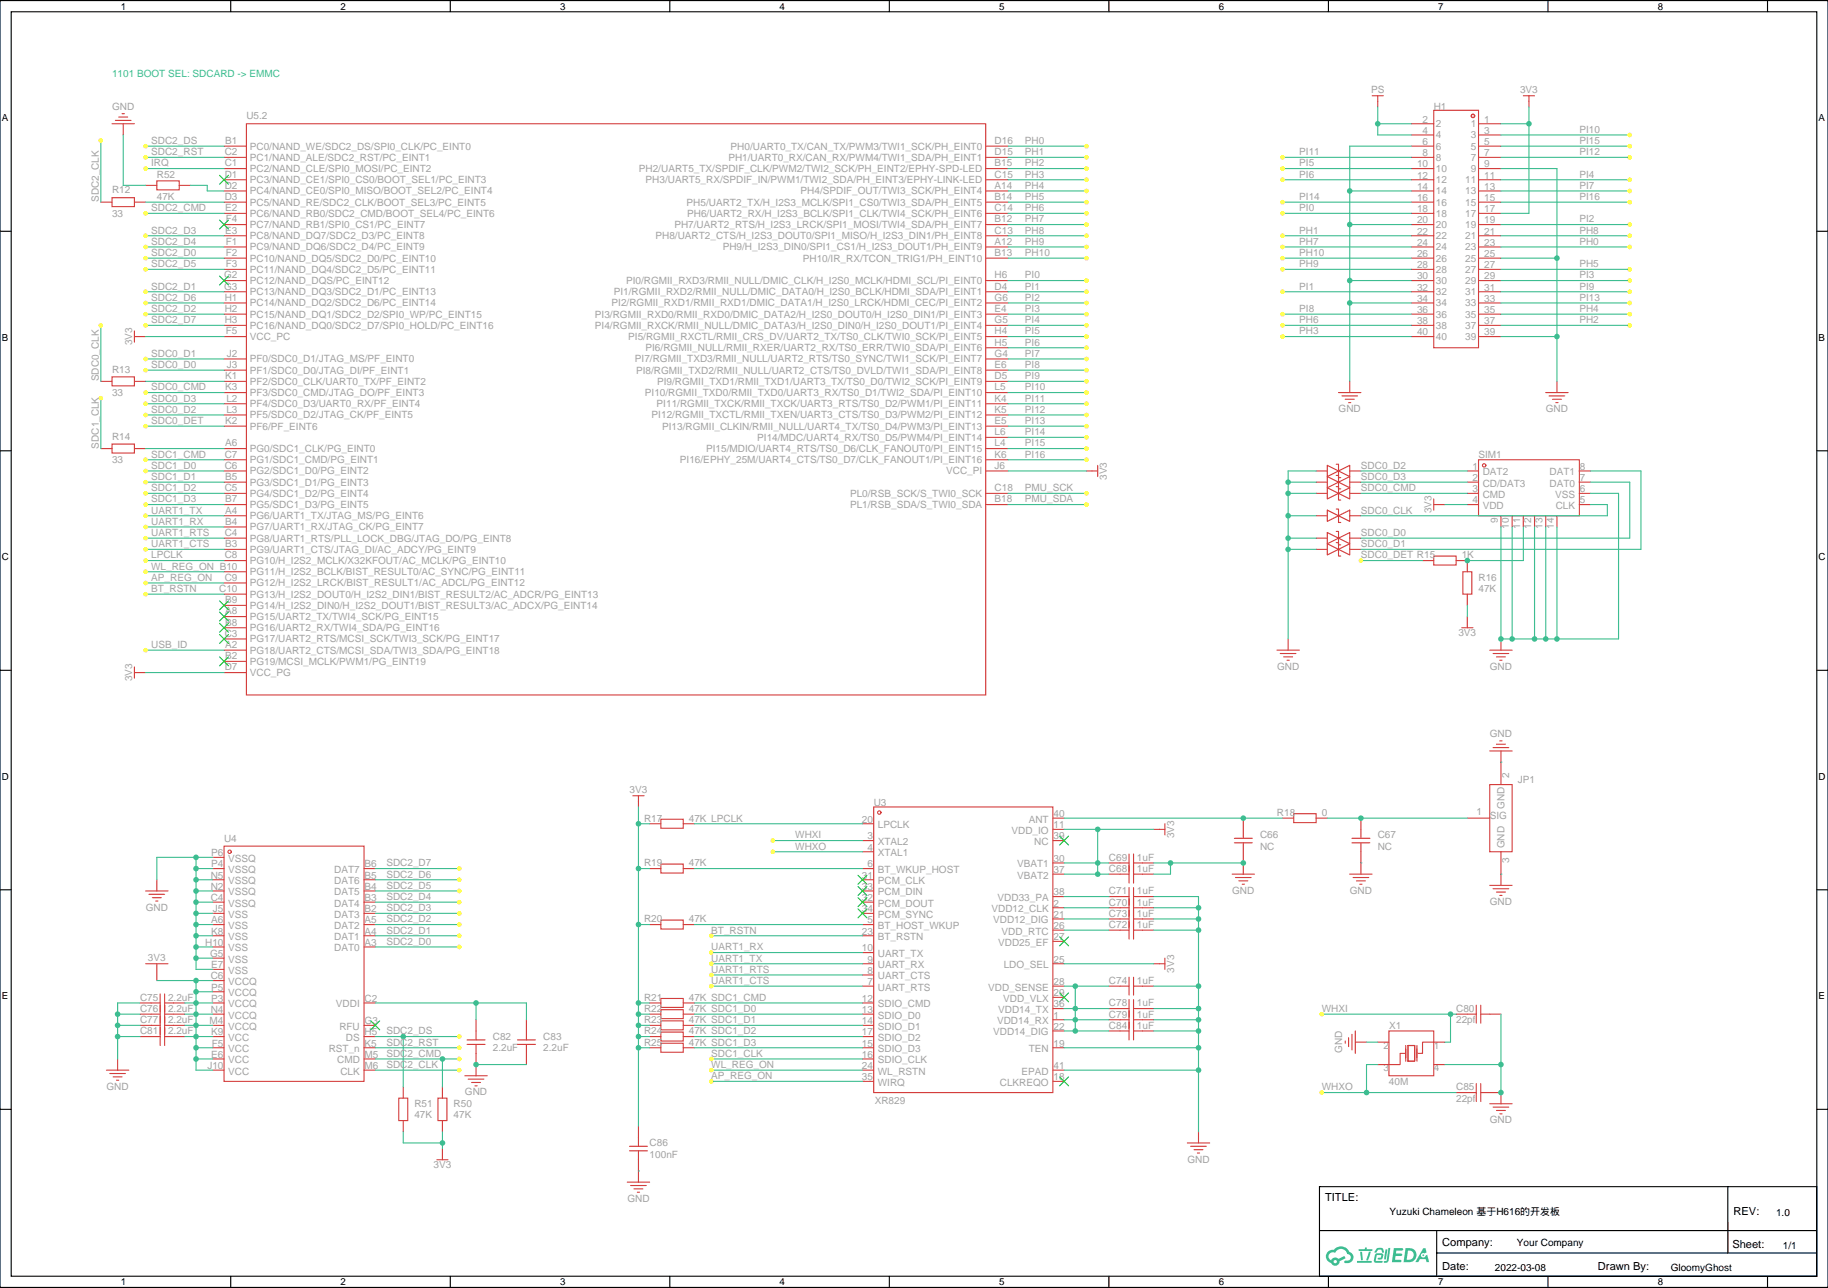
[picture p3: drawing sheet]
<svg xmlns="http://www.w3.org/2000/svg" width="576mm" height="406mm" viewBox="0 0 576 406" stroke-linecap="round" stroke-linejoin="round" font-family="sans-serif">
<defs><g id="words">
<g font-size="3.5">
<text x="417.3" y="378.2">TITLE:</text>
<text x="546" y="382.8">REV:</text>
<text x="454.2" y="392.4">Company:</text>
<text x="545.6" y="393">Sheet:</text>
<text x="454.2" y="400">Date:</text>
<text x="503.3" y="400.1">Drawn By:</text>
</g>
<g font-size="3.1">
<text x="38.1" y="3">1</text>
<text x="107.2" y="3">2</text>
<text x="176.4" y="3">3</text>
<text x="245.5" y="3">4</text>
<text x="314.7" y="3">5</text>
<text x="383.8" y="3">6</text>
<text x="453" y="3">7</text>
<text x="522.1" y="3">8</text>
<text x=".5" y="38.1">A</text>
<text x="572.7" y="38.1">A</text>
<text x=".5" y="107.3">B</text>
<text x="572.7" y="107.3">B</text>
<text x=".5" y="176.4">C</text>
<text x="572.7" y="176.4">C</text>
<text x=".5" y="245.5">D</text>
<text x="572.7" y="245.5">D</text>
<text x=".5" y="314.7">E</text>
<text x="572.7" y="314.7">E</text>
<text x="437.7" y="382.8">Yuzuki Chameleon 基于H616的开发板</text>
<text x="559.4" y="383">1.0</text>
<text x="477.7" y="392.5">Your Company</text>
<text x="561.5" y="393.3">1/1</text>
<text x="470.8" y="400.4">2022-03-08</text>
<text x="526.2" y="400.3">GloomyGhost</text>
<text x="38.1" y="404.8">1</text>
<text x="107.2" y="404.8">2</text>
<text x="176.4" y="404.8">3</text>
<text x="245.5" y="404.8">4</text>
<text x="314.7" y="404.8">5</text>
<text x="383.8" y="404.8">6</text>
<text x="453" y="404.8">7</text>
<text x="522.1" y="404.8">8</text>
</g>
<text font-size="3.1" fill="#3dbc91" x="35.3" y="24.2">1101 BOOT SEL: SDCARD -&gt; EMMC</text>
<g font-size="3.1" fill="#a2a2a2">
<text x="431.8" y="29.3">PS</text>
<text x="478.7" y="29.3">3V3</text>
<text x="35.3" y="34.6">GND</text>
<text x="451.6" y="34.8">H1</text>
<text x="77.6" y="37.4">U5.2</text>
<text x="448" y="38.6">2</text>
<text x="452.3" y="40.1">2</text>
<text x="463.2" y="40.1">1</text>
<text x="467.4" y="38.6">1</text>
<text x="497.4" y="41.9">PI10</text>
<text x="47.6" y="45.4">SDC2_DS</text>
<text x="70.9" y="45.4">B1</text>
<text x="78.7" y="47.1">PC0/NAND_WE/SDC2_DS/SPI0_CLK/PC_EINT0</text>
<text x="230.1" y="47.1">PH0/UART0_TX/CAN_TX/PWM3/TWI1_SCK/PH_EINT0</text>
<text x="313.3" y="45.4">D16</text>
<text x="322.8" y="45.4">PH0</text>
<text x="448" y="42.2">4</text>
<text x="448" y="45.7">6</text>
<text x="452.3" y="43.6">4</text>
<text x="452.3" y="47.1">6</text>
<text x="463.2" y="43.6">3</text>
<text x="463.2" y="47.1">5</text>
<text x="467.4" y="42.2">3</text>
<text x="467.4" y="45.7">5</text>
<text x="497.4" y="45.4">PI15</text>
<text x="47.6" y="48.9">SDC2_RST</text>
<text x="47.6" y="52.4">IRQ</text>
<text x="70.8" y="52.4">C1</text>
<text x="70.8" y="48.9">C2</text>
<text x="78.7" y="50.7">PC1/NAND_ALE/SDC2_RST/PC_EINT1</text>
<text x="229.4" y="50.7">PH1/UART0_RX/CAN_RX/PWM4/TWI1_SDA/PH_EINT1</text>
<text x="313.3" y="52.4">B15</text>
<text x="313.3" y="48.9">D15</text>
<text x="322.8" y="48.9">PH1</text>
<text x="322.8" y="52.4">PH2</text>
<text x="409.2" y="48.9">PI11</text>
<text x="409.2" y="52.4">PI5</text>
<text x="446.3" y="52.8">10</text>
<text x="448" y="49.2">8</text>
<text x="452.3" y="50.6">8</text>
<text x="463.2" y="50.6">7</text>
<text x="467.4" y="49.2">7</text>
<text x="467.4" y="52.8">9</text>
<text x="497.4" y="48.9">PI12</text>
<text x="49.4" y="56">R52</text>
<text x="70.8" y="59.5">D2</text>
<text x="70.8" y="56">D1</text>
<text x="78.7" y="57.7">PC3/NAND_CE1/SPI0_CS0/BOOT_SEL1/PC_EINT3</text>
<text x="78.7" y="54.2">PC2/NAND_CLE/SPI0_MOSI/PC_EINT2</text>
<text x="201.2" y="54.2">PH2/UART5_TX/SPDIF_CLK/PWM2/TWI2_SCK/PH_EINT2/EPHY-SPD-LED</text>
<text x="203.3" y="57.7">PH3/UART5_RX/SPDIF_IN/PWM1/TWI2_SDA/PH_EINT3/EPHY-LINK-LED</text>
<text x="313.3" y="59.5">A14</text>
<text x="313.3" y="56">C15</text>
<text x="322.8" y="56">PH3</text>
<text x="322.8" y="59.5">PH4</text>
<text x="409.2" y="56">PI6</text>
<text x="446.3" y="56.3">12</text>
<text x="446.3" y="59.8">14</text>
<text x="452.3" y="54.2">10</text>
<text x="452.3" y="57.7">12</text>
<text x="461.5" y="57.7">11</text>
<text x="463.2" y="54.2">9</text>
<text x="467.4" y="56.3">11</text>
<text x="467.4" y="59.8">13</text>
<text x="497.4" y="56">PI4</text>
<text x="497.4" y="59.5">PI7</text>
<text x="31.1" y="63.7" transform="rotate(-90 31.1 63.7)">SDC2_CLK</text>
<text x="35.3" y="60.9">R12</text>
<text x="49.4" y="63">47K</text>
<text x="70.8" y="63">D3</text>
<text x="78.7" y="64.8">PC5/NAND_RE/SDC2_CLK/BOOT_SEL3/PC_EINT5</text>
<text x="78.7" y="61.3">PC4/NAND_CE0/SPI0_MISO/BOOT_SEL2/PC_EINT4</text>
<text x="216.3" y="64.8">PH5/UART2_TX/H_I2S3_MCLK/SPI1_CS0/TWI3_SDA/PH_EINT5</text>
<text x="252.2" y="61.3">PH4/SPDIF_OUT/TWI3_SCK/PH_EINT4</text>
<text x="313.3" y="63">B14</text>
<text x="322.8" y="63">PH5</text>
<text x="409.2" y="63">PI14</text>
<text x="446.3" y="63.3">16</text>
<text x="452.3" y="61.2">14</text>
<text x="452.3" y="64.7">16</text>
<text x="461.5" y="61.2">13</text>
<text x="461.5" y="64.7">15</text>
<text x="467.4" y="63.3">15</text>
<text x="497.4" y="63">PI16</text>
<text x="35.3" y="68.3">33</text>
<text x="47.6" y="66.5">SDC2_CMD</text>
<text x="70.9" y="66.5">E2</text>
<text x="71.1" y="70.1">F4</text>
<text x="78.7" y="71.8">PC7/NAND_RB1/SPI0_CS1/PC_EINT7</text>
<text x="78.7" y="68.3">PC6/NAND_RB0/SDC2_CMD/BOOT_SEL4/PC_EINT6</text>
<text x="212.4" y="71.8">PH7/UART2_RTS/H_I2S3_LRCK/SPI1_MOSI/TWI4_SDA/PH_EINT7</text>
<text x="216.4" y="68.3">PH6/UART2_RX/H_I2S3_BCLK/SPI1_CLK/TWI4_SCK/PH_EINT6</text>
<text x="313.3" y="70.1">B12</text>
<text x="313.3" y="66.5">C14</text>
<text x="322.8" y="66.5">PH6</text>
<text x="322.8" y="70.1">PH7</text>
<text x="409.2" y="66.5">PI0</text>
<text x="446.3" y="66.9">18</text>
<text x="446.3" y="70.4">20</text>
<text x="452.3" y="68.3">18</text>
<text x="452.3" y="71.8">20</text>
<text x="461.5" y="68.3">17</text>
<text x="461.5" y="71.8">19</text>
<text x="467.4" y="66.9">17</text>
<text x="467.4" y="70.4">19</text>
<text x="497.4" y="70.1">PI2</text>
<text x="47.6" y="73.6">SDC2_D3</text>
<text x="47.6" y="77.1">SDC2_D4</text>
<text x="70.9" y="73.6">E3</text>
<text x="71.1" y="77.1">F1</text>
<text x="78.7" y="75.4">PC8/NAND_DQ7/SDC2_D3/PC_EINT8</text>
<text x="206.5" y="75.4">PH8/UART2_CTS/H_I2S3_DOUT0/SPI1_MISO/H_I2S3_DIN1/PH_EINT8</text>
<text x="313.3" y="77.1">A12</text>
<text x="313.3" y="73.6">C13</text>
<text x="322.8" y="73.6">PH8</text>
<text x="322.8" y="77.1">PH9</text>
<text x="409.2" y="73.6">PH1</text>
<text x="409.2" y="77.1">PH7</text>
<text x="446.3" y="73.9">22</text>
<text x="446.3" y="77.4">24</text>
<text x="452.3" y="75.3">22</text>
<text x="461.5" y="75.3">21</text>
<text x="467.4" y="73.9">21</text>
<text x="467.4" y="77.4">23</text>
<text x="497.4" y="73.6">PH8</text>
<text x="497.4" y="77.1">PH0</text>
<text x="47.6" y="80.7">SDC2_D0</text>
<text x="71.1" y="80.7">F2</text>
<text x="78.7" y="82.4">PC10/NAND_DQ5/SDC2_D0/PC_EINT10</text>
<text x="78.7" y="78.9">PC9/NAND_DQ6/SDC2_D4/PC_EINT9</text>
<text x="227.6" y="78.9">PH9/H_I2S3_DIN0/SPI1_CS1/H_I2S3_DOUT1/PH_EINT9</text>
<text x="252.8" y="82.4">PH10/IR_RX/TCON_TRIG1/PH_EINT10</text>
<text x="313.3" y="80.7">B13</text>
<text x="322.8" y="80.7">PH10</text>
<text x="409.2" y="80.7">PH10</text>
<text x="446.3" y="81">26</text>
<text x="452.3" y="78.9">24</text>
<text x="452.3" y="82.4">26</text>
<text x="461.5" y="78.9">23</text>
<text x="461.5" y="82.4">25</text>
<text x="467.4" y="81">25</text>
<text x="47.6" y="84.2">SDC2_D5</text>
<text x="70.6" y="87.7">G2</text>
<text x="71.1" y="84.2">F3</text>
<text x="78.7" y="89.5">PC12/NAND_DQS/PC_EINT12</text>
<text x="78.7" y="85.9">PC11/NAND_DQ4/SDC2_D5/PC_EINT11</text>
<text x="197.2" y="89.5">PI0/RGMII_RXD3/RMII_NULL/DMIC_CLK/H_I2S0_MCLK/HDMI_SCL/PI_EINT0</text>
<text x="313.3" y="87.7">H6</text>
<text x="322.8" y="87.7">PI0</text>
<text x="409.2" y="84.2">PH9</text>
<text x="446.3" y="84.5">28</text>
<text x="446.3" y="88">30</text>
<text x="452.3" y="85.9">28</text>
<text x="452.3" y="89.4">30</text>
<text x="461.5" y="85.9">27</text>
<text x="461.5" y="89.4">29</text>
<text x="467.4" y="84.5">27</text>
<text x="467.4" y="88">29</text>
<text x="497.4" y="84.2">PH5</text>
<text x="497.4" y="87.7">PI3</text>
<text x="47.6" y="91.2">SDC2_D1</text>
<text x="47.6" y="94.8">SDC2_D6</text>
<text x="70.6" y="91.2">G3</text>
<text x="70.8" y="94.8">H1</text>
<text x="78.7" y="93">PC13/NAND_DQ3/SDC2_D1/PC_EINT13</text>
<text x="193.3" y="93">PI1/RGMII_RXD2/RMII_NULL/DMIC_DATA0/H_I2S0_BCLK/HDMI_SDA/PI_EINT1</text>
<text x="313.3" y="94.8">G6</text>
<text x="313.3" y="91.2">D4</text>
<text x="322.8" y="91.2">PI1</text>
<text x="322.8" y="94.8">PI2</text>
<text x="409.2" y="91.2">PI1</text>
<text x="446.3" y="91.6">32</text>
<text x="446.3" y="95.1">34</text>
<text x="452.3" y="93">32</text>
<text x="461.5" y="93">31</text>
<text x="467.4" y="91.6">31</text>
<text x="467.4" y="95.1">33</text>
<text x="497.4" y="91.2">PI9</text>
<text x="497.4" y="94.8">PI13</text>
<text x="47.6" y="98.3">SDC2_D2</text>
<text x="47.6" y="101.8">SDC2_D7</text>
<text x="70.8" y="101.8">H3</text>
<text x="70.8" y="98.3">H2</text>
<text x="78.7" y="100.1">PC15/NAND_DQ1/SDC2_D2/SPI0_WP/PC_EINT15</text>
<text x="78.7" y="96.5">PC14/NAND_DQ2/SDC2_D6/PC_EINT14</text>
<text x="187.4" y="100.1">PI3/RGMII_RXD0/RMII_RXD0/DMIC_DATA2/H_I2S0_DOUT0/H_I2S0_DIN1/PI_EINT3</text>
<text x="192.6" y="96.5">PI2/RGMII_RXD1/RMII_RXD1/DMIC_DATA1/H_I2S0_LRCK/HDMI_CEC/PI_EINT2</text>
<text x="313.3" y="101.8">G5</text>
<text x="313.3" y="98.3">E4</text>
<text x="322.8" y="98.3">PI3</text>
<text x="322.8" y="101.8">PI4</text>
<text x="409.2" y="98.3">PI8</text>
<text x="409.2" y="101.8">PH6</text>
<text x="446.3" y="98.6">36</text>
<text x="452.3" y="96.5">34</text>
<text x="452.3" y="100">36</text>
<text x="461.5" y="96.5">33</text>
<text x="461.5" y="100">35</text>
<text x="467.4" y="98.6">35</text>
<text x="497.4" y="98.3">PH4</text>
<text x="497.4" y="101.8">PH2</text>
<text x="71.1" y="105.4">F5</text>
<text x="78.7" y="107.1">VCC_PC</text>
<text x="78.7" y="103.6">PC16/NAND_DQ0/SDC2_D7/SPI0_HOLD/PC_EINT16</text>
<text x="187.4" y="103.6">PI4/RGMII_RXCK/RMII_NULL/DMIC_DATA3/H_I2S0_DIN0/H_I2S0_DOUT1/PI_EINT4</text>
<text x="197.9" y="107.1">PI5/RGMII_RXCTL/RMII_CRS_DV/UART2_TX/TS0_CLK/TWI0_SCK/PI_EINT5</text>
<text x="313.3" y="105.4">H4</text>
<text x="322.8" y="105.4">PI5</text>
<text x="409.2" y="105.4">PH3</text>
<text x="446.3" y="102.1">38</text>
<text x="446.3" y="105.7">40</text>
<text x="452.3" y="103.6">38</text>
<text x="452.3" y="107.1">40</text>
<text x="461.5" y="103.6">37</text>
<text x="461.5" y="107.1">39</text>
<text x="467.4" y="102.1">37</text>
<text x="467.4" y="105.7">39</text>
<text x="41.7" y="108.8" transform="rotate(-90 41.7 108.8)">3V3</text>
<text x="47.6" y="112.4">SDC0_D1</text>
<text x="71.5" y="112.4">J2</text>
<text x="203.3" y="110.6">PI6/RGMII_NULL/RMII_RXER/UART2_RX/TS0_ERR/TWI0_SDA/PI_EINT6</text>
<text x="313.3" y="112.4">G4</text>
<text x="313.3" y="108.9">H5</text>
<text x="322.8" y="108.9">PI6</text>
<text x="322.8" y="112.4">PI7</text>
<text x="35.3" y="117.4">R13</text>
<text x="47.6" y="115.9">SDC0_D0</text>
<text x="70.9" y="119.5">K1</text>
<text x="71.5" y="115.9">J3</text>
<text x="78.7" y="117.7">PF1/SDC0_D0/JTAG_DI/PF_EINT1</text>
<text x="78.7" y="114.2">PF0/SDC0_D1/JTAG_MS/PF_EINT0</text>
<text x="200" y="114.2">PI7/RGMII_TXD3/RMII_NULL/UART2_RTS/TS0_SYNC/TWI1_SCK/PI_EINT7</text>
<text x="200.3" y="117.7">PI8/RGMII_TXD2/RMII_NULL/UART2_CTS/TS0_DVLD/TWI1_SDA/PI_EINT8</text>
<text x="313.3" y="119.5">D5</text>
<text x="313.3" y="115.9">E6</text>
<text x="322.8" y="115.9">PI8</text>
<text x="322.8" y="119.5">PI9</text>
<text x="31.1" y="120.1" transform="rotate(-90 31.1 120.1)">SDC0_CLK</text>
<text x="35.3" y="124.8">33</text>
<text x="47.6" y="123">SDC0_CMD</text>
<text x="70.9" y="123">K3</text>
<text x="78.7" y="124.8">PF3/SDC0_CMD/JTAG_DO/PF_EINT3</text>
<text x="78.7" y="121.2">PF2/SDC0_CLK/UART0_TX/PF_EINT2</text>
<text x="203.1" y="124.8">PI10/RGMII_TXD0/RMII_TXD0/UART3_RX/TS0_D1/TWI2_SDA/PI_EINT10</text>
<text x="207" y="121.2">PI9/RGMII_TXD1/RMII_TXD1/UART3_TX/TS0_D0/TWI2_SCK/PI_EINT9</text>
<text x="313.3" y="123">L5</text>
<text x="322.8" y="123">PI10</text>
<text x="47.6" y="126.5">SDC0_D3</text>
<text x="47.6" y="130">SDC0_D2</text>
<text x="71.3" y="130">L3</text>
<text x="71.3" y="126.5">L2</text>
<text x="78.7" y="131.8">PF5/SDC0_D2/JTAG_CK/PF_EINT5</text>
<text x="78.7" y="128.3">PF4/SDC0_D3/UART0_RX/PF_EINT4</text>
<text x="205.2" y="131.8">PI12/RGMII_TXCTL/RMII_TXEN/UART3_CTS/TS0_D3/PWM2/PI_EINT12</text>
<text x="206.8" y="128.3">PI11/RGMII_TXCK/RMII_TXCK/UART3_RTS/TS0_D2/PWM1/PI_EINT11</text>
<text x="313.3" y="130">K5</text>
<text x="313.3" y="126.5">K4</text>
<text x="322.8" y="126.5">PI11</text>
<text x="322.8" y="130">PI12</text>
<text x="421.6" y="129.9">GND</text>
<text x="486.9" y="129.9">GND</text>
<text x="47.6" y="133.6">SDC0_DET</text>
<text x="70.9" y="133.6">K2</text>
<text x="78.7" y="135.3">PF6/PF_EINT6</text>
<text x="208.6" y="135.3">PI13/RGMII_CLKIN/RMII_NULL/UART4_TX/TS0_D4/PWM3/PI_EINT13</text>
<text x="313.3" y="137.1">L6</text>
<text x="313.3" y="133.6">E5</text>
<text x="322.8" y="133.6">PI13</text>
<text x="322.8" y="137.1">PI14</text>
<text x="31.1" y="141.3" transform="rotate(-90 31.1 141.3)">SDC1_CLK</text>
<text x="35.3" y="138.5">R14</text>
<text x="70.9" y="140.6">A6</text>
<text x="78.7" y="142.4">PG0/SDC1_CLK/PG_EINT0</text>
<text x="222.4" y="142.4">PI15/MDIO/UART4_RTS/TS0_D6/CLK_FANOUT0/PI_EINT15</text>
<text x="238.5" y="138.9">PI14/MDC/UART4_RX/TS0_D5/PWM4/PI_EINT14</text>
<text x="313.3" y="140.6">L4</text>
<text x="322.8" y="140.6">PI15</text>
<text x="35.3" y="145.9">33</text>
<text x="47.6" y="144.2">SDC1_CMD</text>
<text x="47.6" y="147.7">SDC1_D0</text>
<text x="70.8" y="147.7">C6</text>
<text x="70.8" y="144.2">C7</text>
<text x="78.7" y="149.4">PG2/SDC1_D0/PG_EINT2</text>
<text x="78.7" y="145.9">PG1/SDC1_CMD/PG_EINT1</text>
<text x="214.2" y="145.9">PI16/EPHY_25M/UART4_CTS/TS0_D7/CLK_FANOUT1/PI_EINT16</text>
<text x="298" y="149.4">VCC_PI</text>
<text x="313.3" y="147.7">J6</text>
<text x="313.3" y="144.2">K6</text>
<text x="322.8" y="144.2">PI16</text>
<text x="428.6" y="147.7">SDC0_D2</text>
<text x="463.7" y="148">1</text>
<text x="465.7" y="144.1">SIM1</text>
<text x="467" y="149.8">DAT2</text>
<text x="488.1" y="149.8">DAT1</text>
<text x="497.6" y="148">8</text>
<text x="47.6" y="151.2">SDC1_D1</text>
<text x="47.6" y="154.7">SDC1_D2</text>
<text x="70.8" y="154.7">C5</text>
<text x="70.9" y="151.2">B5</text>
<text x="78.7" y="153">PG3/SDC1_D1/PG_EINT3</text>
<text x="313.3" y="154.7">C18</text>
<text x="322.8" y="154.7">PMU_SCK</text>
<text x="348.6" y="151.1" transform="rotate(-90 348.6 151.1)">3V3</text>
<text x="428.6" y="151.2">SDC0_D3</text>
<text x="428.6" y="154.7">SDC0_CMD</text>
<text x="463.7" y="151.5">2</text>
<text x="463.7" y="155.1">3</text>
<text x="467" y="153.3">CD/DAT3</text>
<text x="488.1" y="153.3">DAT0</text>
<text x="497.6" y="155.1">6</text>
<text x="497.6" y="151.5">7</text>
<text x="47.6" y="158.3">SDC1_D3</text>
<text x="47.6" y="161.8">UART1_TX</text>
<text x="70.9" y="161.8">A4</text>
<text x="70.9" y="158.3">B7</text>
<text x="78.7" y="160">PG5/SDC1_D3/PG_EINT5</text>
<text x="78.7" y="156.5">PG4/SDC1_D2/PG_EINT4</text>
<text x="267.7" y="160">PL1/RSB_SDA/S_TWI0_SDA</text>
<text x="267.7" y="156.5">PL0/RSB_SCK/S_TWI0_SCK</text>
<text x="313.3" y="158.3">B18</text>
<text x="322.8" y="158.3">PMU_SDA</text>
<text x="428.6" y="161.8">SDC0_CLK</text>
<text x="450.9" y="161.7" transform="rotate(-90 450.9 161.7)">3V3</text>
<text x="463.7" y="158.6">4</text>
<text x="467" y="156.8">CMD</text>
<text x="467" y="160.4">VDD</text>
<text x="489.8" y="156.8">VSS</text>
<text x="490" y="160.4">CLK</text>
<text x="497.6" y="158.6">5</text>
<text x="47.6" y="165.3">UART1_RX</text>
<text x="70.9" y="165.3">B4</text>
<text x="78.7" y="167.1">PG7/UART1_RX/JTAG_CK/PG_EINT7</text>
<text x="78.7" y="163.6">PG6/UART1_TX/JTAG_MS/PG_EINT6</text>
<text x="471.7" y="164.9" transform="rotate(-90 471.7 164.9)">9</text>
<text x="475.2" y="166.6" transform="rotate(-90 475.2 166.6)">10</text>
<text x="478.8" y="166.6" transform="rotate(-90 478.8 166.6)">11</text>
<text x="482.3" y="166.6" transform="rotate(-90 482.3 166.6)">12</text>
<text x="485.8" y="166.6" transform="rotate(-90 485.8 166.6)">13</text>
<text x="489.3" y="166.6" transform="rotate(-90 489.3 166.6)">14</text>
<text x="47.6" y="168.9">UART1_RTS</text>
<text x="47.6" y="172.4">UART1_CTS</text>
<text x="70.8" y="168.9">C4</text>
<text x="70.9" y="172.4">B3</text>
<text x="78.7" y="170.6">PG8/UART1_RTS/PLL_LOCK_DBG/JTAG_DO/PG_EINT8</text>
<text x="428.6" y="172.4">SDC0_D1</text>
<text x="428.6" y="168.9">SDC0_D0</text>
<text x="47.6" y="175.9">LPCLK</text>
<text x="47.6" y="179.4">WL_REG_ON B10</text>
<text x="70.8" y="175.9">C8</text>
<text x="78.7" y="177.7">PG10/H_I2S2_MCLK/X32KFOUT/AC_MCLK/PG_EINT10</text>
<text x="78.7" y="174.1">PG9/UART1_CTS/JTAG_DI/AC_ADCY/PG_EINT9</text>
<text x="428.6" y="175.9">SDC0_DET R15</text>
<text x="460.4" y="175.9">1K</text>
<text x="47.6" y="183">AP_REG_ON</text>
<text x="70.8" y="183">C9</text>
<text x="78.7" y="184.7">PG12/H_I2S2_LRCK/BIST_RESULT1/AC_ADCL/PG_EINT12</text>
<text x="78.7" y="181.2">PG11/H_I2S2_BCLK/BIST_RESULT0/AC_SYNC/PG_EINT11</text>
<text x="465.7" y="183">R16</text>
<text x="47.6" y="186.5">BT_RSTN</text>
<text x="69" y="186.5">C10</text>
<text x="70.9" y="190">B9</text>
<text x="78.7" y="191.8">PG14/H_I2S2_DIN0/H_I2S2_DOUT1/BIST_RESULT3/AC_ADCX/PG_EINT14</text>
<text x="78.7" y="188.3">PG13/H_I2S2_DOUT0/H_I2S2_DIN1/BIST_RESULT2/AC_ADCR/PG_EINT13</text>
<text x="465.7" y="186.5">47K</text>
<text x="70.9" y="197.1">B8</text>
<text x="70.9" y="193.5">A8</text>
<text x="78.7" y="195.3">PG15/UART2_TX/TWI4_SCK/PG_EINT15</text>
<text x="70.8" y="200.6">C3</text>
<text x="78.7" y="202.4">PG17/UART2_RTS/MCSI_SCK/TWI3_SCK/PG_EINT17</text>
<text x="78.7" y="198.8">PG16/UART2_RX/TWI4_SDA/PG_EINT16</text>
<text x="459.3" y="200.4">3V3</text>
<text x="47.6" y="204.1">USB_ID</text>
<text x="70.9" y="207.7">B2</text>
<text x="70.9" y="204.1">A2</text>
<text x="78.7" y="209.4">PG19/MCSI_MCLK/PWM1/PG_EINT19</text>
<text x="78.7" y="205.9">PG18/UART2_CTS/MCSI_SDA/TWI3_SDA/PG_EINT18</text>
<text x="41.7" y="214.6" transform="rotate(-90 41.7 214.6)">3V3</text>
<text x="70.8" y="211.2">D7</text>
<text x="78.7" y="212.9">VCC_PG</text>
<text x="402.2" y="211">GND</text>
<text x="469.2" y="211">GND</text>
<text x="469.2" y="232.2">GND</text>
<text x="475.3" y="245" transform="rotate(-90 475.3 245)">2</text>
<text x="198.3" y="249.8">3V3</text>
<text x="478" y="246.5">JP1</text>
<text x="275.2" y="253.9">U3</text>
<text x="331.8" y="257.4">40</text>
<text x="402.2" y="257">R18</text>
<text x="416.3" y="257">0</text>
<text x="465" y="256.7">1</text>
<text x="473.9" y="254.8" transform="rotate(-90 473.9 254.8)">GND</text>
<text x="202.8" y="258.8">R17</text>
<text x="217" y="258.8">47K LPCLK</text>
<text x="271.5" y="259.1">20</text>
<text x="276.5" y="260.9">LPCLK</text>
<text x="318.6" y="262.7">VDD_IO</text>
<text x="324" y="259.1">ANT</text>
<text x="331.8" y="260.9">11</text>
<text x="469.2" y="258.1">SIG</text>
<text x="66.5" y="269.7">P6</text>
<text x="70.6" y="265.2">U4</text>
<text x="250.5" y="267.6">WHXO</text>
<text x="250.5" y="264.1">WHXI</text>
<text x="273.2" y="264.4">3</text>
<text x="273.2" y="267.9">4</text>
<text x="276.5" y="266.2">XTAL2</text>
<text x="276.5" y="269.7">XTAL1</text>
<text x="325.8" y="266.2">NC</text>
<text x="331.8" y="264.4">39</text>
<text x="369.8" y="264" transform="rotate(-90 369.8 264)">3V3</text>
<text x="396.9" y="264.1">C66</text>
<text x="396.9" y="267.6">NC</text>
<text x="433.9" y="264.1">C67</text>
<text x="433.9" y="267.6">NC</text>
<text x="473.9" y="267.2" transform="rotate(-90 473.9 267.2)">GND</text>
<text x="66.5" y="273.2">P4</text>
<text x="71.9" y="271.5">VSSQ</text>
<text x="71.9" y="275">VSSQ</text>
<text x="105.3" y="275">DAT7</text>
<text x="114.8" y="273.2">B6</text>
<text x="121.7" y="272.9">SDC2_D7</text>
<text x="202.8" y="272.9">R19</text>
<text x="217" y="272.9">47K</text>
<text x="273.2" y="273.2">6</text>
<text x="276.5" y="275">BT_WKUP_HOST</text>
<text x="320.3" y="273.2">VBAT1</text>
<text x="331.8" y="271.5">30</text>
<text x="331.8" y="275">37</text>
<text x="349.2" y="274.7">C68</text>
<text x="349.2" y="271.2">C69</text>
<text x="358.1" y="274.7">1uF</text>
<text x="358.1" y="271.2">1uF</text>
<text x="475.3" y="271.8" transform="rotate(-90 475.3 271.8)">3</text>
<text x="66.4" y="276.8">N5</text>
<text x="66.4" y="280.3">N2</text>
<text x="71.9" y="278.5">VSSQ</text>
<text x="105.3" y="278.5">DAT6</text>
<text x="114.8" y="280.3">B4</text>
<text x="114.8" y="276.8">B5</text>
<text x="121.7" y="276.4">SDC2_D6</text>
<text x="121.7" y="280">SDC2_D5</text>
<text x="271.5" y="276.8">31</text>
<text x="271.5" y="280.3">33</text>
<text x="276.5" y="278.5">PCM_CLK</text>
<text x="320.3" y="276.8">VBAT2</text>
<text x="349.2" y="281.7">C71</text>
<text x="358.1" y="281.7">1uF</text>
<text x="388.1" y="281.5">GND</text>
<text x="425.1" y="281.5">GND</text>
<text x="45.9" y="286.8">GND</text>
<text x="66.4" y="283.8">C4</text>
<text x="67.1" y="287.4">J5</text>
<text x="71.9" y="282.1">VSSQ</text>
<text x="71.9" y="285.6">VSSQ</text>
<text x="105.3" y="285.6">DAT4</text>
<text x="105.3" y="282.1">DAT5</text>
<text x="114.8" y="287.4">B2</text>
<text x="114.8" y="283.8">B3</text>
<text x="121.7" y="283.5">SDC2_D4</text>
<text x="121.7" y="287">SDC2_D3</text>
<text x="271.5" y="283.8">32</text>
<text x="271.5" y="287.4">34</text>
<text x="276.5" y="285.6">PCM_DOUT</text>
<text x="276.5" y="282.1">PCM_DIN</text>
<text x="312.3" y="287.4">VDD12_CLK</text>
<text x="314.2" y="283.8">VDD33_PA</text>
<text x="331.8" y="285.6">2</text>
<text x="331.8" y="282.1">38</text>
<text x="349.2" y="285.3">C70</text>
<text x="358.1" y="285.3">1uF</text>
<text x="469.2" y="285.1">GND</text>
<text x="66.5" y="290.9">A6</text>
<text x="71.9" y="289.1">VSS</text>
<text x="71.9" y="292.6">VSS</text>
<text x="105.3" y="292.6">DAT2</text>
<text x="105.3" y="289.1">DAT3</text>
<text x="114.8" y="290.9">A5</text>
<text x="121.7" y="290.6">SDC2_D2</text>
<text x="202.8" y="290.6">R20</text>
<text x="217" y="290.6">47K</text>
<text x="273.2" y="290.9">5</text>
<text x="276.5" y="292.6">BT_HOST_WKUP</text>
<text x="276.5" y="289.1">PCM_SYNC</text>
<text x="312.8" y="290.9">VDD12_DIG</text>
<text x="331.8" y="289.1">21</text>
<text x="331.8" y="292.6">26</text>
<text x="349.2" y="292.3">C72</text>
<text x="349.2" y="288.8">C73</text>
<text x="358.1" y="292.3">1uF</text>
<text x="358.1" y="288.8">1uF</text>
<text x="64.6" y="297.9">H10</text>
<text x="66.5" y="294.4">K8</text>
<text x="71.9" y="296.2">VSS</text>
<text x="71.9" y="299.7">VSS</text>
<text x="105.3" y="299.7">DAT0</text>
<text x="105.3" y="296.2">DAT1</text>
<text x="114.8" y="297.9">A3</text>
<text x="114.8" y="294.4">A4</text>
<text x="121.7" y="294.1">SDC2_D1</text>
<text x="121.7" y="297.6">SDC2_D0</text>
<text x="224" y="299.4">UART1_RX</text>
<text x="224" y="294.1">BT_RSTN</text>
<text x="271.5" y="299.7">10</text>
<text x="271.5" y="294.4">23</text>
<text x="276.5" y="296.2">BT_RSTN</text>
<text x="314.4" y="297.9">VDD25_EF</text>
<text x="315.4" y="294.4">VDD_RTC</text>
<text x="331.8" y="296.2">27</text>
<text x="46.6" y="302.7">3V3</text>
<text x="66.2" y="301.5">G5</text>
<text x="66.5" y="305">E7</text>
<text x="71.9" y="303.2">VSS</text>
<text x="224" y="302.9">UART1_TX</text>
<text x="273.2" y="303.2">9</text>
<text x="276.5" y="305">UART_RX</text>
<text x="276.5" y="301.5">UART_TX</text>
<text x="316.1" y="305">LDO_SEL</text>
<text x="331.8" y="303.2">25</text>
<text x="66.4" y="308.5">C6</text>
<text x="71.9" y="310.3">VCCQ</text>
<text x="71.9" y="306.8">VSS</text>
<text x="224" y="306.4">UART1_RTS</text>
<text x="224" y="310">UART1_CTS</text>
<text x="273.2" y="310.3">7</text>
<text x="273.2" y="306.8">8</text>
<text x="276.5" y="308.5">UART_CTS</text>
<text x="331.8" y="310.3">28</text>
<text x="349.2" y="310">C74</text>
<text x="358.1" y="310">1uF</text>
<text x="369.8" y="306.4" transform="rotate(-90 369.8 306.4)">3V3</text>
<text x="44.1" y="315.3">C75</text>
<text x="52.9" y="315.3">2.2uF</text>
<text x="66.5" y="312">P5</text>
<text x="66.5" y="315.6">P3</text>
<text x="71.9" y="313.8">VCCQ</text>
<text x="71.9" y="317.3">VCCQ</text>
<text x="105.8" y="317.3">VDDI</text>
<text x="114.8" y="315.6">C2</text>
<text x="202.8" y="315.3">R21</text>
<text x="217" y="315.3">47K SDC1_CMD</text>
<text x="271.5" y="315.6">12</text>
<text x="276.5" y="312">UART_RTS</text>
<text x="276.5" y="317.3">SDIO_CMD</text>
<text x="311.2" y="312">VDD_SENSE</text>
<text x="316" y="315.6">VDD_VLX</text>
<text x="331.8" y="313.8">29</text>
<text x="331.8" y="317.3">36</text>
<text x="349.2" y="317">C78</text>
<text x="358.1" y="317">1uF</text>
<text x="44.1" y="318.8">C76</text>
<text x="44.1" y="322.3">C77</text>
<text x="52.9" y="318.8">2.2uF</text>
<text x="52.9" y="322.3">2.2uF</text>
<text x="66" y="322.6">M4</text>
<text x="66.4" y="319.1">N4</text>
<text x="71.9" y="320.9">VCCQ</text>
<text x="114.8" y="322.6">G3</text>
<text x="202.8" y="318.8">R22</text>
<text x="202.8" y="322.3">R23</text>
<text x="217" y="318.8">47K SDC1_D0</text>
<text x="217" y="322.3">47K SDC1_D1</text>
<text x="271.5" y="319.1">13</text>
<text x="271.5" y="322.6">14</text>
<text x="276.5" y="320.9">SDIO_D0</text>
<text x="314" y="322.6">VDD14_RX</text>
<text x="314.4" y="319.1">VDD14_TX</text>
<text x="331.8" y="320.9">1</text>
<text x="349.2" y="320.5">C79</text>
<text x="358.1" y="320.5">1uF</text>
<text x="416.3" y="318.8">WHXI</text>
<text x="458.6" y="318.8">C80</text>
<text x="458.6" y="322.3">22pf</text>
<text x="44.1" y="325.8">C81</text>
<text x="52.9" y="325.8">2.2uF</text>
<text x="66.5" y="326.2">K9</text>
<text x="66.7" y="329.7">F5</text>
<text x="71.9" y="324.4">VCCQ</text>
<text x="71.9" y="327.9">VCC</text>
<text x="106.9" y="324.4">RFU</text>
<text x="109" y="327.9">DS</text>
<text x="114.8" y="329.7">K5</text>
<text x="114.8" y="326.2">H5</text>
<text x="121.7" y="329.4">SDC2_RST</text>
<text x="121.7" y="325.8">SDC2_DS</text>
<text x="155.2" y="327.6">C82</text>
<text x="171.1" y="327.6">C83</text>
<text x="202.8" y="325.8">R24</text>
<text x="202.8" y="329.4">R25</text>
<text x="217" y="325.8">47K SDC1_D2</text>
<text x="217" y="329.4">47K SDC1_D3</text>
<text x="271.5" y="329.7">15</text>
<text x="271.5" y="326.2">17</text>
<text x="276.5" y="324.4">SDIO_D1</text>
<text x="276.5" y="327.9">SDIO_D2</text>
<text x="312.8" y="326.2">VDD14_DIG</text>
<text x="331.8" y="329.7">19</text>
<text x="331.8" y="324.4">22</text>
<text x="349.2" y="324.1">C84</text>
<text x="358.1" y="324.1">1uF</text>
<text x="437.5" y="324.1">X1</text>
<text x="66.5" y="333.2">E6</text>
<text x="71.9" y="331.4">VCC</text>
<text x="71.9" y="335">VCC</text>
<text x="103.5" y="331.4">RST_n</text>
<text x="106.2" y="335">CMD</text>
<text x="114.8" y="333.2">M5</text>
<text x="121.7" y="332.9">SDC2_CMD</text>
<text x="155.2" y="331.1">2.2uF</text>
<text x="171.1" y="331.1">2.2uF</text>
<text x="224" y="332.9">SDC1_CLK</text>
<text x="271.5" y="333.2">16</text>
<text x="276.5" y="331.4">SDIO_D3</text>
<text x="276.5" y="335">SDIO_CLK</text>
<text x="324" y="331.4">TEN</text>
<text x="422.7" y="331.8" transform="rotate(-90 422.7 331.8)">GND</text>
<text x="435.7" y="330.4">2</text>
<text x="451.6" y="330.4">1</text>
<text x="65.3" y="336.7">J10</text>
<text x="71.9" y="338.5">VCC</text>
<text x="107.2" y="338.5">CLK</text>
<text x="114.8" y="336.7">M6</text>
<text x="121.7" y="336.4">SDC2_CLK</text>
<text x="224" y="339.9">AP_REG_ON</text>
<text x="224" y="336.4">WL_REG_ON</text>
<text x="271.5" y="336.7">24</text>
<text x="271.5" y="340.3">35</text>
<text x="276.5" y="338.5">WL_RSTN</text>
<text x="321.7" y="338.5">EPAD</text>
<text x="331.8" y="340.3">18</text>
<text x="331.8" y="336.7">41</text>
<text x="435.7" y="337.5">3</text>
<text x="437.4" y="341.7">40M</text>
<text x="451.6" y="337.5">4</text>
<text x="33.5" y="343.3">GND</text>
<text x="146.4" y="345">GND</text>
<text x="275.5" y="347.7">XR829</text>
<text x="276.5" y="342">WIRQ</text>
<text x="314.9" y="342">CLKREQO</text>
<text x="416.3" y="343.5">WHXO</text>
<text x="458.6" y="343.5">C85</text>
<text x="458.6" y="347">22pf</text>
<text x="130.5" y="348.8">R51</text>
<text x="130.5" y="352.3">47K</text>
<text x="142.9" y="348.8">R50</text>
<text x="142.9" y="352.3">47K</text>
<text x="469.2" y="353.9">GND</text>
<text x="204.6" y="361.1">C86</text>
<text x="204.6" y="364.6">100nF</text>
<text x="136.5" y="368">3V3</text>
<text x="374" y="366.2">GND</text>
<text x="197.6" y="378.6">GND</text>
</g>
</g></defs>
<g fill="none" stroke="#d43d3d" stroke-width=".35">
<path d="M77.6 39h232.8v179.9h-232.8zM70.6 56.6h7M70.6 53.1h7M70.6 49.6h7M70.6 46h7M310.4 56.6h7.1M310.4 53.1h7.1M310.4 49.6h7.1M310.4 46h7.1M70.6 77.8h7M70.6 74.3h7M70.6 70.7h7"/>
<path d="M70.6 67.2h7M70.6 63.7h7M70.6 60.1h7M310.4 77.8h7.1M310.4 74.3h7.1M310.4 70.7h7.1M310.4 67.2h7.1M310.4 63.7h7.1M310.4 60.1h7.1M70.6 99h7M70.6 95.4h7M70.6 91.9h7"/>
<path d="M70.6 88.4h7M70.6 81.3h7M70.6 84.8h7M310.4 99h7.1M310.4 95.4h7.1M310.4 91.9h7.1M310.4 88.4h7.1M310.4 81.3h7.1M70.6 116.6h7M70.6 113.1h7M70.6 106h7M70.6 102.5h7"/>
<path d="M310.4 116.6h7.1M310.4 113.1h7.1M310.4 109.5h7.1M310.4 106h7.1M310.4 102.5h7.1M70.6 134.2h7M70.6 130.7h7M70.6 127.2h7M70.6 123.6h7M70.6 120.1h7M310.4 137.8h7.1M310.4 134.2h7.1"/>
<path d="M310.4 130.7h7.1M310.4 127.2h7.1M310.4 123.6h7.1M310.4 120.1h7.1M70.6 158.9h7M70.6 155.4h7M70.6 148.3h7M70.6 144.8h7M70.6 141.3h7M70.6 151.9h7M310.4 158.9h7.1M310.4 155.4h7.1"/>
<path d="M310.4 148.3h7.1M310.4 144.8h7.1M310.4 141.3h7.1M70.6 176.6h7M70.6 173h7M70.6 169.5h7M70.6 166h7M70.6 162.5h7M70.6 197.7h7M70.6 194.2h7M70.6 190.7h7M70.6 187.1h7"/>
<path d="M70.6 183.6h7M70.6 180.1h7M70.6 211.8h7M70.6 208.3h7M70.6 204.8h7M70.6 201.3h7"/>
</g>
<g fill="none" stroke="#3c3" stroke-width=".35">
<path d="M69.1 55.2l2.9 2.8M72 55.2l-2.9 2.8M69.1 69.3l2.9 2.8M72 69.3l-2.9 2.8M69.1 87l2.9 2.8M72 87l-2.9 2.8M69.1 199.8l2.9 2.9M69.1 196.3l2.9 2.8M69.1 192.8l2.9 2.8M69.1 189.3l2.9 2.8M72 199.8l-2.9 2.9M72 196.3l-2.9 2.8"/>
<path d="M72 192.8l-2.9 2.8M72 189.3l-2.9 2.8M69.1 206.9l2.9 2.8M72 206.9l-2.9 2.8"/>
</g>
<g fill="none" stroke="#000" stroke-width=".35">
<path d="M0 .2h575.7v405.3h-575.7zM3.5 3.7h568.7v398.3h-568.7zM72.7 .2v3.5M141.8 .2v3.5M211 .2v3.5M280.1 .2v3.5M349.2 .2v3.5M418.4 .2v3.5M487.5 .2v3.5M556.7 .2v3.5M0 72.8h3.5M572.2 72.8h3.5"/>
<path d="M0 142h3.5M572.2 142h3.5M0 211.1h3.5M572.2 211.1h3.5M0 280.3h3.5M572.2 280.3h3.5M0 349.4h3.5M572.2 349.4h3.5M415.6 373.8h156.6v28.2h-156.6zM544.2 373.8v20.9M415.6 387.6h156.5M452.5 394.7h119.6"/>
<path d="M452.5 387.6v14.1M72.7 402v3.5M141.8 402v3.5M211 402v3.5M280.1 402v3.5M349.2 402v3.5M418.4 402v3.5M487.5 402v3.5M556.7 402v3.5"/>
</g>
<g fill="#178fff">
<path d="M439 393.1h2.5l.4 .2-.1 .6h-2l-.1 .9h1.6l.3 .4-.4 .4h-1.7l-.1 1.2 1.8 .1 .2 .3-.2 .3-2.8 .1z"/>
<path d="M448.2 393.2h.8l.3 1.3-.6 .3a.74 .74 0 0 0-1.1 .3 .74 .74 0 0 0 .5 1 .74 .74 0 0 0 .9-.6l.5-.3 .6 2.3h-.8l-.3-.9h-1.8l-.5 .9h-.9z"/>
<path d="M436.4 393.5h.6l-.5 3a.31 .31 0 0 1-.3 .2 .31 .31 0 0 1-.3-.3z"/>
<path d="M437.3 393.1h.6l-.5 3.9a.89 .89 0 0 1-.7 .7 .89 .89 0 0 1-.9-.3l.9-.4z"/>
<path d="M433.6 393.2l.6-.2 1.2 .2 .5 1.3-.6 .1-.4-1-.8 .1-.7 .9-.5-.1z"/>
<path d="M433.3 394.9l1.8-.2a1.04 1.04 0 0 1 .6 1.1 1.04 1.04 0 0 1-.9 .9h-.7a.29 .29 0 0 1-.2-.3 .29 .29 0 0 1 .3-.2l.7-.1 .2-.8-1.5 .1-.3 1.7 1.9 .1a.29 .29 0 0 1 .3 .3 .29 .29 0 0 1-.3 .3l-2-.1-.4-.2 .2-2.1z"/>
<path d="M427.4 397.2h4.4a.3 .3 0 0 1 .3 .3 .3 .3 0 0 1-.3 .3h-4.3z"/>
<path d="M431.1 394.2l.7 .1a4 4 0 0 1-1.2 2.7l-.3-.2z"/>
<path d="M428.4 394.3h.6l.2 2.4-.2 .3-.4-.2z"/>
<path d="M427.9 393.5h1.9l.2-.6h.5l-.1 .6h1.6a.29 .29 0 0 1 .3 .3 .29 .29 0 0 1-.3 .2h-4z"/>
<path d="M442.7 393.1l-.7 4.5h1.5a2.27 2.27 0 0 0 2.6-2.3 2.27 2.27 0 0 0-2.7-2.2zM443.5 393.9a1.5 1.5 0 0 1 1.8 1.5 1.5 1.5 0 0 1-2 1.4h-.3z"/>
<path d="M418.2 394.3a2.09 2.09 0 0 0 1 3.5 1.37 1.37 0 0 0 1.6 .9 1.37 1.37 0 0 0 1.1-1.4l1.9-1-.4-.7-1.8 .9a1.4 1.4 0 0 0-2.4 .5 1.32 1.32 0 0 1-.6-1.9 1.32 1.32 0 0 1 1.9-.5 2.02 2.02 0 0 1 2.1-1.2 2.02 2.02 0 0 1 1.8 1.6 1.09 1.09 0 0 1 1 1.4 1.09 1.09 0 0 1-1.5 .7 .41 .41 0 0 0-.6 .3 .41 .41 0 0 0 .4 .5 1.89 1.89 0 0 0 2.4-1.2 1.89 1.89 0 0 0-1.1-2.4 2.98 2.98 0 0 0-5-.7l-1.1 .2zM420 397.4a.55 .55 0 0 1 1.1 0 .55 .55 0 0 1-1.1 0z"/>
<circle cx="448.3" cy="395.4" r=".28"/>
</g>
<g fill="none" stroke="#d43d3d" stroke-width=".35">
<path d="M35.3 39h7M36.3 37.9h5M37.4 36.9h2.8M38.5 35.8h.7M38.8 39v3.5M432.2 30.2h3.5M433.9 30.2v3.5M444.5 39h7.1M451.6 34.7h14.1v74.8h-14.1zM465.7 39h7M479.8 30.2h3.5M481.5 30.2v3.5"/>
<path d="M45.9 58.4h3.5M49.4 57h7v2.8h-7zM56.4 58.4h3.6M444.5 42.5h7.1M444.5 46h7.1M444.5 49.6h7.1M444.5 53.1h7.1M444.5 56.6h7.1M465.7 42.5h7M465.7 46h7M465.7 49.6h7M465.7 53.1h7"/>
<path d="M465.7 56.6h7M31.7 63.7h3.6M35.3 62.3h7v2.8h-7zM42.3 63.7h3.6M444.5 63.7h7.1M444.5 60.1h7.1M444.5 67.2h7.1M444.5 70.7h7.1M444.5 74.3h7.1M444.5 77.8h7.1M465.7 63.7h7M465.7 60.1h7"/>
<path d="M465.7 67.2h7M465.7 70.7h7M465.7 74.3h7M465.7 77.8h7M444.5 81.3h7.1M444.5 84.8h7.1M444.5 88.4h7.1M444.5 91.9h7.1M444.5 95.4h7.1M444.5 99h7.1M465.7 81.3h7M465.7 84.8h7"/>
<path d="M465.7 88.4h7M465.7 91.9h7M465.7 95.4h7M465.7 99h7M35.3 118.7h7v2.8h-7zM42.3 104.2v3.6M42.3 106h3.6M444.5 106h7.1M444.5 102.5h7.1M465.7 106h7M465.7 102.5h7M31.7 120.1h3.6"/>
<path d="M35.3 139.9h7v2.8h-7zM42.3 120.1h3.6M421.6 123.6h7M422.6 124.7h5M423.7 125.8h2.8M424.7 126.8h.7M425.1 120.1v3.5M486.8 123.6h7.1M487.9 124.7h4.9M488.9 125.8h2.9M490 126.8h.7M490.4 120.1v3.5"/>
<path d="M31.7 141.3h3.6M42.3 141.3h3.6M342.2 148.3h3.5M345.7 146.6v3.5M414.5 148.3h3.5M414.5 151.9h3.5M414.5 155.4h3.5M418 146.6l3.6 1.7-3.6 1.8zM418 150.1l3.6 1.8-3.6 1.7zM418 153.6l3.6 1.8-3.6 1.8zM420.9 146.2h.7v4.3h.7M420.9 149.8h.7v4.2h.7"/>
<path d="M420.9 153.3h.7v4.2h.7M421.6 148.3l3.5-1.7v3.5zM421.6 151.9l3.5-1.8v3.5zM421.6 155.4l3.5-1.8v3.6zM425.1 148.3h3.5M425.1 151.9h3.5M425.1 155.4h3.5M451.6 157.2v3.5M451.6 158.9h3.5M462.1 158.9h3.6M462.1 148.3h3.6M462.1 151.9h3.6"/>
<path d="M462.1 155.4h3.6M465.7 144.8h31.7v17.7h-31.7zM497.4 158.9h3.5M497.4 148.3h3.5M497.4 151.9h3.5M497.4 155.4h3.5M414.5 162.5h3.5M414.5 169.5h3.5M414.5 173h3.5M418 160.7l3.6 1.8-3.6 1.7zM418 167.7l3.6 1.8-3.6 1.8zM418 171.3l3.6 1.7-3.6 1.8z"/>
<path d="M420.9 160.3h.7v4.3h.7M420.9 167.4h.7v4.2h.7M420.9 170.9h.7v4.3h.7M421.6 162.5l3.5-1.8v3.5zM421.6 169.5l3.5-1.8v3.6zM421.6 173l3.5-1.7v3.5zM425.1 162.5h3.5M425.1 169.5h3.5M425.1 173h3.5M448 176.6h3.6M451.6 175.2h7v2.8h-7zM458.6 176.6h3.5v3.5"/>
<path d="M472.7 162.5v3.5M476.2 162.5v3.5M479.8 162.5v3.5M483.3 162.5v3.5M486.8 162.5v3.5M490.4 162.5v3.5M460.4 197.7h3.5M460.7 180.1h2.8v7h-2.8zM462.1 187.1v3.6M462.1 194.2v3.5M42.3 210.1v3.5M42.3 211.8h3.6"/>
<path d="M402.2 204.8h7M403.2 205.8h5M404.3 206.9h2.8M405.3 208h.7M405.7 201.3v3.5M469.2 204.8h7M470.3 205.8h4.9M471.3 206.9h2.8M472.4 208h.7M472.7 201.3v3.5M469.2 236.5h7M470.3 235.5h4.9"/>
<path d="M471.3 234.4h2.8M472.4 233.4h.7M472.7 236.5v10.6M199.3 250.6h3.5M201.1 250.6v3.6M204.6 259.5h3.5M208.1 258.1h7.1v2.8h-7.1zM215.2 259.5h3.5M271.6 259.5h3.6M275.2 254.2h56.4v89.9h-56.4zM331.6 257.7h3.5M366.9 259.5v3.5"/>
<path d="M391.6 257.7v6.4M403.9 257.7h3.6M407.5 256.3h7v2.8h-7zM414.5 257.7h3.5M428.6 257.7v6.4M462.1 257.7h7.1M469.2 247.1h7v21.2h-7zM49.4 277.1v3.5M67 270.1h3.6M67 273.6h3.6M67 277.1h3.6M70.6 266.5h44.1v74.1h-44.1z"/>
<path d="M114.7 273.6h3.5M114.7 277.1h3.5M204.6 273.6h3.5M208.1 272.2h7.1v2.8h-7.1zM215.2 273.6h3.5M271.6 273.6h3.6M271.6 277.1h3.6M271.6 264.8h3.6M271.6 268.3h3.6M331.6 264.8h3.5M331.6 261.2h3.5M331.6 271.8h3.5"/>
<path d="M331.6 275.3h3.5M349.2 271.8h6.4M349.2 275.3h6.4M355.6 269v9.2M355.6 279.6v16.2M357 271.8h6.4M357 275.3h6.4M357 269v9.2M357 279.6v16.2M363.4 261.2h3.5M388.1 275.3h7M388.8 265.5h5.6"/>
<path d="M388.8 264.1h5.6M389.1 276.4h5M390.2 277.5h2.8M391.2 278.5h.7M391.6 265.5v9.8M425.1 275.3h7.1M425.8 265.5h5.6M425.8 264.1h5.6M426.2 276.4h4.9M427.2 277.5h2.8M428.3 278.5h.7M428.6 265.5v9.8"/>
<path d="M469.2 278.9h7M470.3 279.9h4.9M472.7 268.3v10.6M45.9 280.6h7M46.9 281.7h5M48 282.8h2.8M49 283.8h.7M67 280.6h3.6M67 284.2h3.6M67 287.7h3.6M67 291.2h3.6M67 294.7h3.6"/>
<path d="M67 298.3h3.6M114.7 280.6h3.5M114.7 284.2h3.5M114.7 287.7h3.5M114.7 291.2h3.5M114.7 294.7h3.5M114.7 298.3h3.5M204.6 291.2h3.5M208.1 289.8h7.1v2.8h-7.1zM215.2 291.2h3.5M271.6 280.6h3.6M271.6 284.2h3.6"/>
<path d="M271.6 287.7h3.6M271.6 291.2h3.6M271.6 294.7h3.6M331.6 285.9h3.5M331.6 289.5h3.5M331.6 293h3.5M331.6 296.5h3.5M331.6 282.4h3.5M349.2 285.9h6.4M349.2 289.5h6.4M349.2 293h6.4M349.2 282.4h6.4"/>
<path d="M357 285.9h6.4M357 289.5h6.4M357 293h6.4M357 282.4h6.4M471.3 281h2.8M472.4 282h.7M44.1 315.9h6.3M44.1 319.4h6.3M45.9 303.6h7M49.4 303.6v5.3M50.4 313.1v16.2M51.9 315.9h6.3"/>
<path d="M51.9 319.4h6.3M51.9 313.1v16.2M67 308.9h3.6M67 312.4h3.6M67 315.9h3.6M67 319.4h3.6M67 305.3h3.6M67 301.8h3.6M114.7 315.9h3.5M204.6 315.9h3.5M204.6 319.4h3.5M208.1 314.5h7.1v2.8h-7.1z"/>
<path d="M208.1 318h7.1v2.9h-7.1zM215.2 315.9h3.5M215.2 319.4h3.5M271.6 315.9h3.6M271.6 319.4h3.6M271.6 303.6h3.6M271.6 310.6h3.6M271.6 307.1h3.6M271.6 300h3.6M331.6 303.6h3.5M331.6 310.6h3.5M331.6 314.1h3.5"/>
<path d="M331.6 317.7h3.5M349.2 310.6h6.4M349.2 317.7h6.4M355.6 307.8v5.6M355.6 314.9v12.7M357 310.6h6.4M357 317.7h6.4M357 307.8v5.6M357 314.9v12.7M363.4 303.6h3.5M366.9 301.8v3.5M458.6 319.4h6.4"/>
<path d="M465 316.6v5.7M466.4 319.4h6.3M466.4 316.6v5.7M33.5 337.1h7.1M34.6 338.1h4.9M35.6 339.2h2.9M37 333.6v3.5M44.1 323h6.3M44.1 326.5h6.3M51.9 323h6.3M51.9 326.5h6.3M67 323h3.6"/>
<path d="M67 326.5h3.6M67 330h3.6M67 333.6h3.6M67 337.1h3.6M114.7 323h3.5M114.7 326.5h3.5M114.7 330h3.5M114.7 333.6h3.5M114.7 337.1h3.5M146.4 338.8h7.1M147.1 329h5.7M147.1 327.6h5.7"/>
<path d="M147.5 339.9h4.9M149.9 321.2v6.4M149.9 329v9.8M163 329h5.6M163 327.6h5.6M165.8 321.2v6.4M165.8 329v6.3M204.6 323h3.5M204.6 326.5h3.5M204.6 330h3.5M208.1 321.6h7.1v2.8h-7.1zM208.1 325.1h7.1v2.8h-7.1z"/>
<path d="M208.1 328.6h7.1v2.8h-7.1zM215.2 323h3.5M215.2 326.5h3.5M215.2 330h3.5M271.6 323h3.6M271.6 326.5h3.6M271.6 330h3.6M271.6 333.6h3.6M271.6 337.1h3.6M331.6 330h3.5M331.6 337.1h3.5M331.6 321.2h3.5"/>
<path d="M331.6 324.7h3.5M349.2 321.2h6.4M349.2 324.7h6.4M357 321.2h6.4M357 324.7h6.4M423.7 327.9v.7M424.7 326.8v2.9M425.8 325.8v4.9M426.9 324.7v7.1M426.9 328.3h3.5M433.9 328.3h3.5M437.4 324.7h14.2v14.1h-14.2z"/>
<path d="M442.4 331.8h-1.4v3.5h-7.1M442.7 329.3v5M443.4 329.3h2.2v5h-2.2zM446.3 329.3v5M451.6 335.3h3.5M455.1 328.3h-7.1v3.5h-1.4M36.7 340.3h.7M125.6 345.9h2.8v7.1h-2.8zM127 342.4v3.5M127 353v3.5M137.9 345.9h2.9v7.1h-2.9zM139.3 342.4v3.5"/>
<path d="M139.3 353v3.5M148.5 341h2.8M149.6 342h.7M201.1 354.7v6.4M271.6 340.6h3.6M331.6 340.6h3.5M377.5 356.5v3.5M458.6 344.1h6.4M465 341.3v5.7M466.4 344.1h6.3v3.6M466.4 341.3v5.7M469.2 347.7h7"/>
<path d="M470.3 348.7h4.9M471.3 349.8h2.8M472.4 350.8h.7M137.6 365.3h3.5M139.3 361.8v3.5M197.6 372.4h7M198.3 361.1h5.6M198.3 362.5h5.6M198.6 373.4h5M199.7 374.5h2.8M200.7 375.5h.7M201.1 362.5v9.9"/>
<path d="M373.9 360h7.1M375 361.1h4.9M376.1 362.1h2.8M377.1 363.2h.7"/>
<circle cx="463.9" cy="36.5" r=".53"/>
<circle cx="467.4" cy="146.6" r=".53"/>
<circle cx="276.9" cy="255.9" r=".53"/>
<circle cx="72.3" cy="268.3" r=".53"/>
</g>
<g fill="none" stroke="#3c3" stroke-width=".35">
<path d="M270.2 275.7l2.8 2.8M270.2 279.2l2.8 2.8M273 275.7l-2.8 2.8M273 279.2l-2.8 2.8M333.7 263.3l2.8 2.9M336.5 263.3l-2.8 2.9M270.2 282.8l2.8 2.8M270.2 286.3l2.8 2.8M273 282.8l-2.8 2.8M273 286.3l-2.8 2.8M333.7 295.1l2.8 2.8M336.5 295.1l-2.8 2.8"/>
<path d="M333.7 312.7l2.8 2.9M336.5 312.7l-2.8 2.9M116.8 321.6l2.8 2.8M119.6 321.6l-2.8 2.8M333.7 339.2l2.8 2.8M336.5 339.2l-2.8 2.8"/>
</g>
<g fill="none" stroke="#3dbd91" stroke-width=".35">
<path d="M45.9 46h24.7M45.9 49.6h24.7M45.9 63.7h24.7M45.9 67.2h24.7M45.9 74.3h24.7M45.9 77.8h24.7M45.9 81.3h24.7M45.9 84.8h24.7M45.9 91.9h24.7M45.9 95.4h24.7M45.9 99h24.7M45.9 102.5h24.7"/>
<path d="M45.9 106h24.7M428.6 176.6h19.4M218.7 259.5h52.9M61.7 273.6h5.3M61.7 277.1h5.3M61.7 270.1v35.2h5.3M67 270.1h-17.6v7M118.2 273.6h26.4M118.2 277.1h26.4M61.7 280.6h5.3M61.7 284.2h5.3M61.7 287.7h5.3"/>
<path d="M61.7 291.2h5.3M61.7 294.7h5.3M61.7 298.3h5.3M118.2 280.6h26.4M118.2 284.2h26.4M118.2 287.7h26.4M118.2 291.2h26.4M118.2 294.7h26.4M118.2 298.3h26.4M224 294.7h47.6M37 319.4h7.1M44.1 315.9h-7.1v17.7"/>
<path d="M49.4 308.9h17.6M58.2 315.9h8.8M58.2 319.4h8.8M61.7 301.8h5.3M61.7 308.9v28.2h5.3M61.7 312.4h5.3M118.2 315.9h47.6v5.3M149.9 315.9v5.3M218.7 315.9h52.9M224 300h47.6M224 303.6h47.6M224 307.1h47.6"/>
<path d="M224 310.6h47.6M37 326.5h7.1M37 323h7.1M58.2 326.5h8.8M58.2 323h8.8M61.7 333.6h5.3M61.7 330h5.3M118.2 337.1h26.4M118.2 330h26.4M149.9 335.3h15.9M224 333.6h47.6"/>
</g>
<g fill="#3dbd91">
<circle cx="472.7" cy="275.3" r=".18"/>
<circle cx="472.7" cy="240.1" r=".18"/>
</g>
<path d="M335.1 275.3h14.1M335.1 271.8h14.1M335.1 261.2h28.3M345.7 261.2v14.1M363.4 271.8h28.2M368.7 271.8v3.5h-5.3M335.1 289.5h14.1M335.1 285.9h14.1M335.1 282.4h14.1M335.1 303.6h28.3" fill="none" stroke="#3dbd91" stroke-width=".35"/>
<circle cx="201.1" cy="368.8" r=".18" fill="#3dbd91"/>
<g fill="none" stroke="#3dbd91" stroke-width=".35">
<path d="M31.7 44.3v19.4M317.5 46h24.7M317.5 49.6h24.7M317.5 53.1h24.7M317.5 56.6h24.7M317.5 60.1h24.7M317.5 63.7h24.7M317.5 67.2h24.7M317.5 70.7h24.7M317.5 74.3h24.7M317.5 77.8h24.7M317.5 81.3h24.7"/>
<path d="M317.5 88.4h24.7M317.5 91.9h24.7M317.5 95.4h24.7M317.5 99h24.7M31.7 102.5v17.6M45.9 113.1h24.7M45.9 116.6h24.7M317.5 113.1h24.7M317.5 116.6h24.7M317.5 102.5h24.7M317.5 106h24.7M317.5 109.5h24.7"/>
<path d="M31.7 125.4v15.9M45.9 120.1h24.7M45.9 123.6h24.7M45.9 127.2h24.7M45.9 130.7h24.7M45.9 134.2h24.7M317.5 120.1h24.7M317.5 123.6h24.7M317.5 127.2h24.7M317.5 130.7h24.7M317.5 134.2h24.7M317.5 137.8h24.7"/>
<path d="M45.9 144.8h24.7M45.9 148.3h24.7M45.9 151.9h24.7M45.9 155.4h24.7M45.9 158.9h24.7M45.9 141.3h24.7M317.5 144.8h24.7M317.5 148.3h24.7M317.5 155.4h24.7M317.5 158.9h24.7M317.5 141.3h24.7M428.6 148.3h33.5"/>
<path d="M428.6 151.9h33.5M428.6 155.4h33.5M455.1 158.9h7M500.9 148.3h15.9v24.7h-88.2M500.9 151.9h12.4v17.6h-84.7M500.9 155.4h8.9v45.9h-37.1v-35.3M500.9 158.9h5.3v3.6h-77.6M45.9 162.5h24.7M45.9 166h24.7M45.9 169.5h24.7M45.9 173h24.7M45.9 176.6h24.7"/>
<path d="M476.2 166v35.3M483.3 166v35.3M486.8 166v35.3M490.4 166v35.3M45.9 211.8h24.7M201.1 254.2v100.5M201.1 259.5h3.5M335.1 257.7h68.8M418 257.7h44.1M201.1 273.6h3.5M218.7 273.6h52.9M201.1 291.2h3.5"/>
<path d="M218.7 291.2h52.9M335.1 293h14.1M363.4 293h14.1M363.4 282.4h14.1v74.1M363.4 285.9h14.1M363.4 289.5h14.1M201.1 319.4h3.5M201.1 315.9h3.5M218.7 319.4h52.9M335.1 317.7h14.1M335.1 310.6h14.1M338.7 310.6v14.1"/>
<path d="M363.4 317.7h14.1M363.4 310.6h14.1M201.1 330h3.5M201.1 326.5h3.5M201.1 323h3.5M218.7 330h52.9M218.7 326.5h52.9M218.7 323h52.9M224 337.1h47.6M335.1 330h42.4M335.1 321.2h14.1M335.1 324.7h14.1"/>
<path d="M335.1 337.1h42.4M363.4 321.2h14.1M363.4 324.7h14.1M224 340.6h47.6"/>
</g>
<circle cx="428.6" cy="271.8" r=".18" fill="#3dbd91"/>
<g fill="none" stroke="#3dbd91" stroke-width=".35">
<path d="M433.9 39h10.6M433.9 33.7v8.8h10.6M472.7 39h8.8M481.5 33.7v33.5h-8.8M38.8 42.5v15.9h7.1M45.9 53.1h24.7M60 58.4h5.3v1.7h5.3M403.9 49.6h40.6M403.9 53.1h40.6M403.9 56.6h40.6M444.5 46h-19.4v74.1M472.7 42.5h40.6"/>
<path d="M472.7 49.6h40.6M472.7 53.1h17.7v67M472.7 56.6h40.6M472.7 46h40.6M403.9 63.7h40.6M403.9 67.2h40.6M403.9 74.3h40.6M403.9 77.8h40.6M425.1 60.1h19.4M425.1 70.7h19.4M472.7 63.7h40.6M472.7 74.3h40.6"/>
<path d="M472.7 77.8h40.6M472.7 60.1h40.6M472.7 70.7h40.6M403.9 81.3h40.6M403.9 84.8h40.6M403.9 91.9h40.6M403.9 99h40.6M425.1 88.4h19.4M425.1 95.4h19.4M472.7 81.3h17.7M472.7 84.8h40.6M472.7 91.9h40.6"/>
<path d="M472.7 99h40.6M472.7 88.4h40.6M472.7 95.4h40.6M403.9 102.5h40.6M403.9 106h40.6M472.7 102.5h40.6M472.7 106h17.7M405.7 151.9h8.8M405.7 155.4h8.8M414.5 148.3h-8.8v53M405.7 162.5h8.8M405.7 169.5h8.8"/>
<path d="M405.7 173h8.8M479.8 166v10.6h-17.7M45.9 187.1h24.7M45.9 183.6h24.7M45.9 180.1h24.7M462.1 190.7v3.5M45.9 204.8h24.7M243.4 268.3h28.2M243.4 264.8h28.2M416.3 319.4h42.3M456.8 319.4v8.9h-1.7M472.7 319.4v24.7"/>
<path d="M118.2 333.6h26.4M118.2 326.5h26.4M127 326.5v15.9M139.3 333.6v8.8M430.4 328.3h3.5M433.9 335.3h-3.5v8.8M455.1 335.3h17.6M127 356.5v3.5h12.3M139.3 356.5v5.3M416.3 344.1h42.3"/>
</g>
<g fill="#3dbd91">
<circle cx="61.7" cy="270.1" r=".88"/>
<circle cx="61.7" cy="273.6" r=".88"/>
<circle cx="61.7" cy="277.1" r=".88"/>
<circle cx="61.7" cy="280.6" r=".88"/>
<circle cx="61.7" cy="284.2" r=".88"/>
<circle cx="61.7" cy="287.7" r=".88"/>
<circle cx="61.7" cy="291.2" r=".88"/>
<circle cx="61.7" cy="294.7" r=".88"/>
<circle cx="61.7" cy="298.3" r=".88"/>
<circle cx="61.7" cy="301.8" r=".88"/>
<circle cx="61.7" cy="312.4" r=".88"/>
<circle cx="61.7" cy="308.9" r=".88"/>
<circle cx="61.7" cy="315.9" r=".88"/>
<circle cx="61.7" cy="319.4" r=".88"/>
<circle cx="61.7" cy="333.6" r=".88"/>
<circle cx="61.7" cy="330" r=".88"/>
<circle cx="61.7" cy="326.5" r=".88"/>
<circle cx="61.7" cy="323" r=".88"/>
<circle cx="37" cy="326.5" r=".88"/>
<circle cx="37" cy="319.4" r=".88"/>
<circle cx="37" cy="323" r=".88"/>
<circle cx="149.9" cy="335.3" r=".88"/>
<circle cx="149.9" cy="315.9" r=".88"/>
<circle cx="345.7" cy="275.3" r=".88"/>
<circle cx="345.7" cy="271.8" r=".88"/>
<circle cx="345.7" cy="261.2" r=".88"/>
<circle cx="368.7" cy="271.8" r=".88"/>
<circle cx="391.6" cy="271.8" r=".88"/>
<circle cx="338.7" cy="321.2" r=".88"/>
<circle cx="338.7" cy="317.7" r=".88"/>
<circle cx="338.7" cy="324.7" r=".88"/>
<circle cx="338.7" cy="310.6" r=".88"/>
<circle cx="377.5" cy="285.9" r=".88"/>
<circle cx="377.5" cy="289.5" r=".88"/>
<circle cx="377.5" cy="293" r=".88"/>
<circle cx="377.5" cy="337.1" r=".88"/>
<circle cx="377.5" cy="330" r=".88"/>
<circle cx="377.5" cy="321.2" r=".88"/>
<circle cx="377.5" cy="310.6" r=".88"/>
<circle cx="377.5" cy="317.7" r=".88"/>
<circle cx="377.5" cy="324.7" r=".88"/>
<circle cx="201.1" cy="326.5" r=".88"/>
<circle cx="201.1" cy="330" r=".88"/>
<circle cx="201.1" cy="323" r=".88"/>
<circle cx="201.1" cy="319.4" r=".88"/>
<circle cx="201.1" cy="315.9" r=".88"/>
<circle cx="201.1" cy="259.5" r=".88"/>
<circle cx="201.1" cy="273.6" r=".88"/>
<circle cx="201.1" cy="291.2" r=".88"/>
<circle cx="476.3" cy="201.3" r=".88"/>
<circle cx="483.3" cy="201.3" r=".88"/>
<circle cx="486.8" cy="201.3" r=".88"/>
<circle cx="490.4" cy="201.3" r=".88"/>
<circle cx="472.7" cy="201.3" r=".88"/>
<circle cx="391.6" cy="257.7" r=".88"/>
<circle cx="428.6" cy="257.7" r=".88"/>
<circle cx="433.9" cy="39" r=".88"/>
<circle cx="490.4" cy="106" r=".88"/>
<circle cx="490.4" cy="81.3" r=".88"/>
<circle cx="481.5" cy="39" r=".88"/>
<circle cx="462.1" cy="176.6" r=".88"/>
<circle cx="405.7" cy="151.9" r=".88"/>
<circle cx="405.7" cy="155.4" r=".88"/>
<circle cx="405.7" cy="162.5" r=".88"/>
<circle cx="405.7" cy="169.5" r=".88"/>
<circle cx="405.7" cy="173" r=".88"/>
<circle cx="425.1" cy="95.4" r=".88"/>
<circle cx="425.1" cy="88.4" r=".88"/>
<circle cx="425.1" cy="70.7" r=".88"/>
<circle cx="425.1" cy="60.1" r=".88"/>
<circle cx="139.3" cy="333.6" r=".88"/>
<circle cx="127" cy="326.5" r=".88"/>
<circle cx="139.3" cy="360" r=".88"/>
<circle cx="430.4" cy="344.1" r=".88"/>
<circle cx="456.8" cy="319.4" r=".88"/>
<circle cx="472.7" cy="335.3" r=".88"/>
<circle cx="472.7" cy="344.1" r=".88"/>
</g>
<g fill="#ff0">
<circle cx="144.6" cy="273.6" r=".71"/>
<circle cx="144.6" cy="277.1" r=".71"/>
<circle cx="144.6" cy="280.6" r=".71"/>
<circle cx="144.6" cy="284.2" r=".71"/>
<circle cx="144.6" cy="287.7" r=".71"/>
<circle cx="144.6" cy="291.2" r=".71"/>
<circle cx="144.6" cy="294.7" r=".71"/>
<circle cx="144.6" cy="298.3" r=".71"/>
<circle cx="144.6" cy="330" r=".71"/>
<circle cx="144.6" cy="337.1" r=".71"/>
<circle cx="45.9" cy="46" r=".71"/>
<circle cx="45.9" cy="49.6" r=".71"/>
<circle cx="45.9" cy="67.2" r=".71"/>
<circle cx="45.9" cy="74.3" r=".71"/>
<circle cx="45.9" cy="77.8" r=".71"/>
<circle cx="45.9" cy="81.3" r=".71"/>
<circle cx="45.9" cy="84.8" r=".71"/>
<circle cx="45.9" cy="91.9" r=".71"/>
<circle cx="45.9" cy="95.4" r=".71"/>
<circle cx="45.9" cy="99" r=".71"/>
<circle cx="45.9" cy="102.5" r=".71"/>
<circle cx="428.6" cy="176.6" r=".71"/>
<circle cx="224" cy="300" r=".71"/>
<circle cx="224" cy="303.6" r=".71"/>
<circle cx="224" cy="307.1" r=".71"/>
<circle cx="224" cy="310.6" r=".71"/>
<circle cx="224" cy="294.7" r=".71"/>
<circle cx="224" cy="333.6" r=".71"/>
<circle cx="224" cy="340.6" r=".71"/>
<circle cx="224" cy="337.1" r=".71"/>
<circle cx="45.9" cy="144.8" r=".71"/>
<circle cx="45.9" cy="148.3" r=".71"/>
<circle cx="45.9" cy="151.9" r=".71"/>
<circle cx="45.9" cy="155.4" r=".71"/>
<circle cx="45.9" cy="158.9" r=".71"/>
<circle cx="45.9" cy="162.5" r=".71"/>
<circle cx="45.9" cy="166" r=".71"/>
<circle cx="45.9" cy="169.5" r=".71"/>
<circle cx="45.9" cy="173" r=".71"/>
<circle cx="45.9" cy="176.6" r=".71"/>
<circle cx="45.9" cy="113.1" r=".71"/>
<circle cx="45.9" cy="116.6" r=".71"/>
<circle cx="45.9" cy="123.6" r=".71"/>
<circle cx="45.9" cy="127.2" r=".71"/>
<circle cx="45.9" cy="130.7" r=".71"/>
<circle cx="45.9" cy="134.2" r=".71"/>
<circle cx="342.2" cy="46" r=".71"/>
<circle cx="342.2" cy="49.6" r=".71"/>
<circle cx="342.2" cy="53.1" r=".71"/>
<circle cx="342.2" cy="56.6" r=".71"/>
<circle cx="342.2" cy="60.1" r=".71"/>
<circle cx="342.2" cy="63.7" r=".71"/>
<circle cx="342.2" cy="67.2" r=".71"/>
<circle cx="342.2" cy="70.7" r=".71"/>
<circle cx="342.2" cy="74.3" r=".71"/>
<circle cx="342.2" cy="77.8" r=".71"/>
<circle cx="342.2" cy="81.3" r=".71"/>
<circle cx="342.2" cy="88.4" r=".71"/>
<circle cx="342.2" cy="91.9" r=".71"/>
<circle cx="342.2" cy="95.4" r=".71"/>
<circle cx="342.2" cy="99" r=".71"/>
<circle cx="342.2" cy="102.5" r=".71"/>
<circle cx="342.2" cy="106" r=".71"/>
<circle cx="342.2" cy="109.5" r=".71"/>
<circle cx="342.2" cy="113.1" r=".71"/>
<circle cx="342.2" cy="116.6" r=".71"/>
<circle cx="342.2" cy="120.1" r=".71"/>
<circle cx="342.2" cy="123.6" r=".71"/>
<circle cx="342.2" cy="127.2" r=".71"/>
<circle cx="342.2" cy="130.7" r=".71"/>
<circle cx="342.2" cy="134.2" r=".71"/>
<circle cx="342.2" cy="137.8" r=".71"/>
<circle cx="342.2" cy="141.3" r=".71"/>
<circle cx="342.2" cy="144.8" r=".71"/>
<circle cx="342.2" cy="158.9" r=".71"/>
<circle cx="342.2" cy="155.4" r=".71"/>
<circle cx="31.8" cy="125.4" r=".71"/>
<circle cx="31.8" cy="102.5" r=".71"/>
<circle cx="31.8" cy="44.3" r=".71"/>
<circle cx="45.9" cy="187.1" r=".71"/>
<circle cx="45.9" cy="183.6" r=".71"/>
<circle cx="45.9" cy="180.1" r=".71"/>
<circle cx="403.9" cy="49.6" r=".71"/>
<circle cx="403.9" cy="53.1" r=".71"/>
<circle cx="403.9" cy="56.6" r=".71"/>
<circle cx="403.9" cy="63.7" r=".71"/>
<circle cx="403.9" cy="67.2" r=".71"/>
<circle cx="403.9" cy="74.3" r=".71"/>
<circle cx="403.9" cy="77.8" r=".71"/>
<circle cx="403.9" cy="81.3" r=".71"/>
<circle cx="403.9" cy="84.8" r=".71"/>
<circle cx="403.9" cy="91.9" r=".71"/>
<circle cx="403.9" cy="99" r=".71"/>
<circle cx="513.3" cy="42.5" r=".71"/>
<circle cx="513.3" cy="46" r=".71"/>
<circle cx="513.3" cy="49.6" r=".71"/>
<circle cx="513.3" cy="56.6" r=".71"/>
<circle cx="513.3" cy="60.1" r=".71"/>
<circle cx="513.3" cy="63.7" r=".71"/>
<circle cx="513.3" cy="70.7" r=".71"/>
<circle cx="513.3" cy="74.3" r=".71"/>
<circle cx="513.3" cy="77.8" r=".71"/>
<circle cx="513.3" cy="84.8" r=".71"/>
<circle cx="513.3" cy="88.4" r=".71"/>
<circle cx="513.3" cy="91.9" r=".71"/>
<circle cx="513.3" cy="95.4" r=".71"/>
<circle cx="513.3" cy="99" r=".71"/>
<circle cx="513.3" cy="102.5" r=".71"/>
<circle cx="403.9" cy="102.5" r=".71"/>
<circle cx="243.4" cy="268.3" r=".71"/>
<circle cx="243.4" cy="264.8" r=".71"/>
<circle cx="403.9" cy="106" r=".71"/>
<circle cx="45.9" cy="204.8" r=".71"/>
<circle cx="45.9" cy="53.1" r=".71"/>
<circle cx="144.6" cy="333.6" r=".71"/>
<circle cx="144.6" cy="326.5" r=".71"/>
<circle cx="416.3" cy="344.1" r=".71"/>
<circle cx="416.3" cy="319.4" r=".71"/>
</g>
<use href="#words"/>
</svg>
